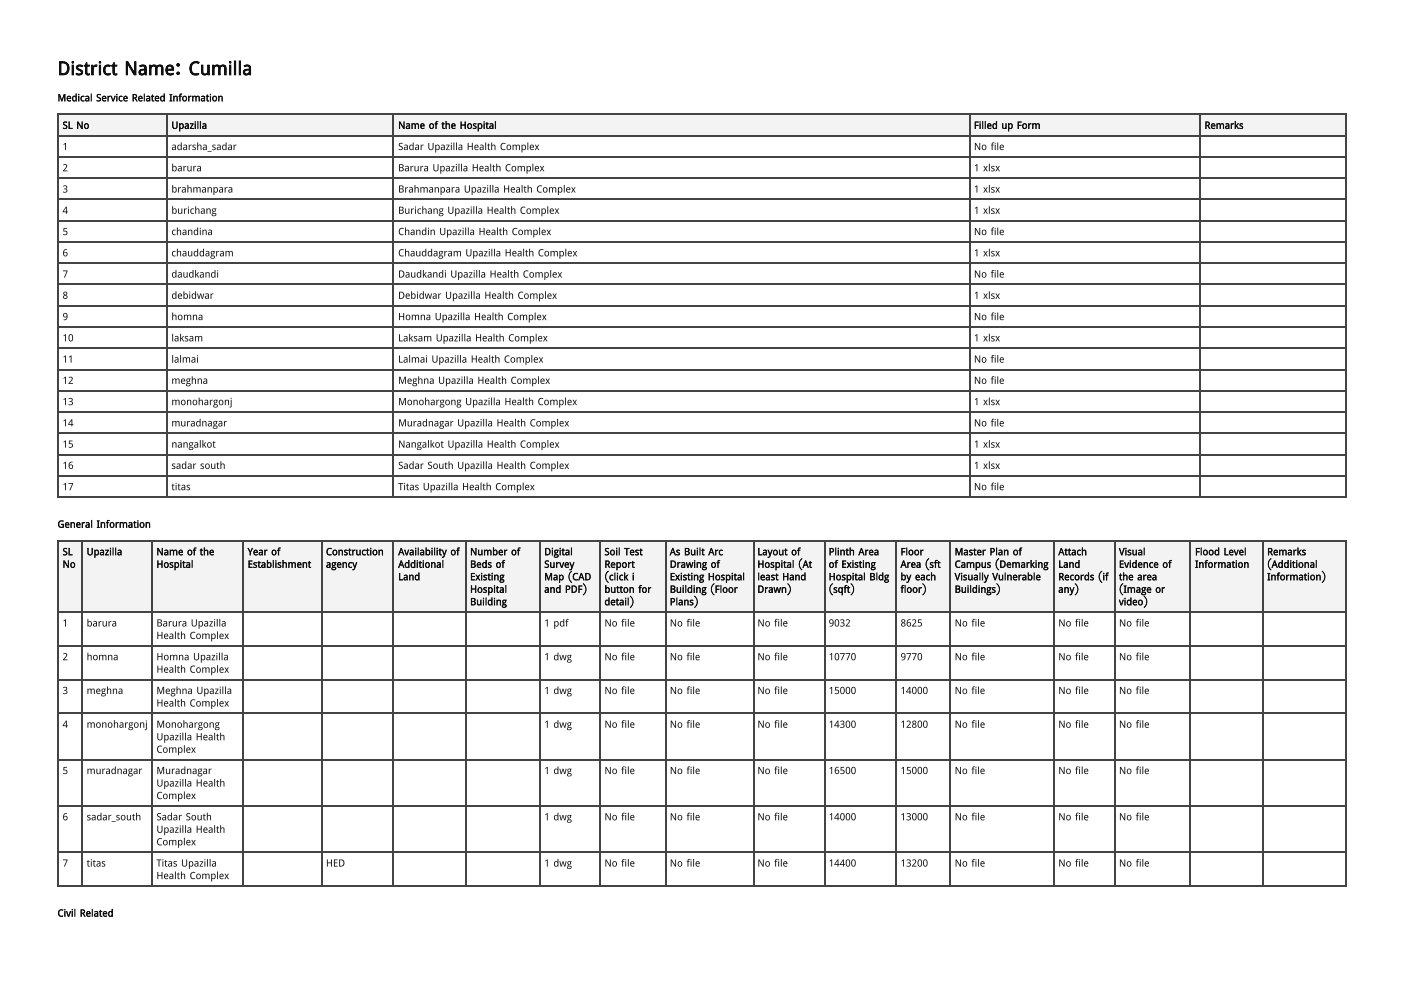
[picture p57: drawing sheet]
<svg xmlns="http://www.w3.org/2000/svg" width="297mm" height="210mm" viewBox="0 0 297 210" stroke-linecap="round" stroke-linejoin="round" font-family="sans-serif">
<defs><g id="words">
<text font-size="4" fill="#111" x="12.2" y="15.9">District Name: Cumilla</text>
<g font-size="2.1" fill="#111">
<text x="12.2" y="21.4">Medical Service Related Information</text>
<text x="13.2" y="27.3">SL No</text>
<text x="36.3" y="27.3">Upazilla</text>
<text x="84.2" y="27.3">Name of the Hospital</text>
<text x="206" y="27.3">Filled up Form</text>
<text x="254.8" y="27.3">Remarks</text>
<text x="13.2" y="31.7">1</text>
<text x="36.3" y="31.7">adarsha_sadar</text>
<text x="84.2" y="31.7">Sadar Upazilla Health Complex</text>
<text x="206" y="31.7">No file</text>
<text x="13.2" y="36.2">2</text>
<text x="13.2" y="40.7">3</text>
<text x="36.3" y="36.2">barura</text>
<text x="36.3" y="40.7">brahmanpara</text>
<text x="84.2" y="36.2">Barura Upazilla Health Complex</text>
<text x="84.2" y="40.7">Brahmanpara Upazilla Health Complex</text>
<text x="206" y="36.2">1 xlsx</text>
<text x="206" y="40.7">1 xlsx</text>
<text x="13.2" y="45.2">4</text>
<text x="36.3" y="45.2">burichang</text>
<text x="84.2" y="45.2">Burichang Upazilla Health Complex</text>
<text x="206" y="45.2">1 xlsx</text>
<text x="13.2" y="49.7">5</text>
<text x="36.3" y="49.7">chandina</text>
<text x="84.2" y="49.7">Chandin Upazilla Health Complex</text>
<text x="206" y="49.7">No file</text>
<text x="13.2" y="54.2">6</text>
<text x="13.2" y="58.7">7</text>
<text x="36.3" y="54.2">chauddagram</text>
<text x="36.3" y="58.7">daudkandi</text>
<text x="84.2" y="54.2">Chauddagram Upazilla Health Complex</text>
<text x="84.2" y="58.7">Daudkandi Upazilla Health Complex</text>
<text x="206" y="54.2">1 xlsx</text>
<text x="206" y="58.7">No file</text>
<text x="13.2" y="63.2">8</text>
<text x="36.3" y="63.2">debidwar</text>
<text x="84.2" y="63.2">Debidwar Upazilla Health Complex</text>
<text x="206" y="63.2">1 xlsx</text>
<text x="13.2" y="67.7">9</text>
<text x="36.3" y="67.7">homna</text>
<text x="84.2" y="67.7">Homna Upazilla Health Complex</text>
<text x="206" y="67.7">No file</text>
<text x="13.2" y="72.2">10</text>
<text x="13.2" y="76.7">11</text>
<text x="36.3" y="72.2">laksam</text>
<text x="36.3" y="76.7">lalmai</text>
<text x="84.2" y="72.2">Laksam Upazilla Health Complex</text>
<text x="84.2" y="76.7">Lalmai Upazilla Health Complex</text>
<text x="206" y="72.2">1 xlsx</text>
<text x="206" y="76.7">No file</text>
<text x="13.2" y="81.2">12</text>
<text x="36.3" y="81.2">meghna</text>
<text x="84.2" y="81.2">Meghna Upazilla Health Complex</text>
<text x="206" y="81.2">No file</text>
<text x="13.2" y="85.7">13</text>
<text x="36.3" y="85.7">monohargonj</text>
<text x="84.2" y="85.7">Monohargong Upazilla Health Complex</text>
<text x="206" y="85.7">1 xlsx</text>
<text x="13.2" y="90.2">14</text>
<text x="13.2" y="94.7">15</text>
<text x="36.3" y="90.2">muradnagar</text>
<text x="36.3" y="94.7">nangalkot</text>
<text x="84.2" y="90.2">Muradnagar Upazilla Health Complex</text>
<text x="84.2" y="94.7">Nangalkot Upazilla Health Complex</text>
<text x="206" y="90.2">No file</text>
<text x="206" y="94.7">1 xlsx</text>
<text x="13.2" y="99.2">16</text>
<text x="36.3" y="99.2">sadar south</text>
<text x="84.2" y="99.2">Sadar South Upazilla Health Complex</text>
<text x="206" y="99.2">1 xlsx</text>
<text x="13.2" y="103.7">17</text>
<text x="36.3" y="103.7">titas</text>
<text x="84.2" y="103.7">Titas Upazilla Health Complex</text>
<text x="206" y="103.7">No file</text>
<text x="12.2" y="111.7">General Information</text>
<text x="13.2" y="117.5">SL</text>
<text x="18.3" y="117.5">Upazilla</text>
<text x="33.1" y="117.5">Name of the</text>
<text x="52.4" y="117.5">Year of</text>
<text x="68.9" y="117.5">Construction</text>
<text x="84.2" y="117.5">Availability of</text>
<text x="99.4" y="117.5">Number of</text>
<text x="115.1" y="117.5">Digital</text>
<text x="127.9" y="117.5">Soil Test</text>
<text x="141.7" y="117.5">As Built Arc</text>
<text x="160.2" y="117.5">Layout of</text>
<text x="175.3" y="117.5">Plinth Area</text>
<text x="190.5" y="117.5">Floor</text>
<text x="202" y="117.5">Master Plan of</text>
<text x="223.9" y="117.5">Attach</text>
<text x="236.7" y="117.5">Visual</text>
<text x="252.8" y="117.5">Flood Level</text>
<text x="268.1" y="117.5">Remarks</text>
<text x="13.2" y="120.1">No</text>
<text x="33.1" y="120.1">Hospital</text>
<text x="52.4" y="120.1">Establishment</text>
<text x="68.9" y="120.1">agency</text>
<text x="84.2" y="120.1">Additional</text>
<text x="84.2" y="122.8">Land</text>
<text x="99.4" y="120.1">Beds of</text>
<text x="99.4" y="122.8">Existing</text>
<text x="99.4" y="125.4">Hospital</text>
<text x="115.1" y="120.1">Survey</text>
<text x="115.1" y="122.8">Map (CAD</text>
<text x="115.1" y="125.4">and PDF)</text>
<text x="127.9" y="120.1">Report</text>
<text x="127.9" y="122.8">(click i</text>
<text x="127.9" y="125.4">button for</text>
<text x="141.7" y="120.1">Drawing of</text>
<text x="141.7" y="122.8">Existing Hospital</text>
<text x="141.7" y="125.4">Building (Floor</text>
<text x="160.2" y="120.1">Hospital (At</text>
<text x="160.2" y="122.8">least Hand</text>
<text x="160.2" y="125.4">Drawn)</text>
<text x="175.3" y="120.1">of Existing</text>
<text x="175.3" y="122.8">Hospital Bldg</text>
<text x="175.3" y="125.4">(sqft)</text>
<text x="190.5" y="120.1">Area (sft</text>
<text x="190.5" y="122.8">by each</text>
<text x="190.5" y="125.4">floor)</text>
<text x="202" y="120.1">Campus (Demarking</text>
<text x="202" y="122.8">Visually Vulnerable</text>
<text x="202" y="125.4">Buildings)</text>
<text x="223.9" y="120.1">Land</text>
<text x="223.9" y="122.8">Records (if</text>
<text x="223.9" y="125.4">any)</text>
<text x="236.7" y="120.1">Evidence of</text>
<text x="236.7" y="122.8">the area</text>
<text x="236.7" y="125.4">(Image or</text>
<text x="252.8" y="120.1">Information</text>
<text x="268.1" y="120.1">(Additional</text>
<text x="268.1" y="122.8">Information)</text>
<text x="99.4" y="128.1">Building</text>
<text x="127.9" y="128.1">detail)</text>
<text x="141.7" y="128.1">Plans)</text>
<text x="236.7" y="128.1">video)</text>
<text x="13.2" y="132.6">1</text>
<text x="18.3" y="132.6">barura</text>
<text x="33.1" y="132.6">Barura Upazilla</text>
<text x="33.1" y="135.2">Health Complex</text>
<text x="115.1" y="132.6">1 pdf</text>
<text x="127.9" y="132.6">No file</text>
<text x="141.7" y="132.6">No file</text>
<text x="160.2" y="132.6">No file</text>
<text x="175.3" y="132.6">9032</text>
<text x="190.5" y="132.6">8625</text>
<text x="202" y="132.6">No file</text>
<text x="223.9" y="132.6">No file</text>
<text x="236.7" y="132.6">No file</text>
<text x="13.2" y="139.7">2</text>
<text x="18.3" y="139.7">homna</text>
<text x="33.1" y="139.7">Homna Upazilla</text>
<text x="33.1" y="142.3">Health Complex</text>
<text x="115.1" y="139.7">1 dwg</text>
<text x="127.9" y="139.7">No file</text>
<text x="141.7" y="139.7">No file</text>
<text x="160.2" y="139.7">No file</text>
<text x="175.3" y="139.7">10770</text>
<text x="190.5" y="139.7">9770</text>
<text x="202" y="139.7">No file</text>
<text x="223.9" y="139.7">No file</text>
<text x="236.7" y="139.7">No file</text>
<text x="13.2" y="146.8">3</text>
<text x="18.3" y="146.8">meghna</text>
<text x="33.1" y="146.8">Meghna Upazilla</text>
<text x="33.1" y="149.5">Health Complex</text>
<text x="115.1" y="146.8">1 dwg</text>
<text x="127.9" y="146.8">No file</text>
<text x="141.7" y="146.8">No file</text>
<text x="160.2" y="146.8">No file</text>
<text x="175.3" y="146.8">15000</text>
<text x="190.5" y="146.8">14000</text>
<text x="202" y="146.8">No file</text>
<text x="223.9" y="146.8">No file</text>
<text x="236.7" y="146.8">No file</text>
<text x="13.2" y="154">4</text>
<text x="18.3" y="154">monohargonj</text>
<text x="33.1" y="154">Monohargong</text>
<text x="115.1" y="154">1 dwg</text>
<text x="127.9" y="154">No file</text>
<text x="141.7" y="154">No file</text>
<text x="160.2" y="154">No file</text>
<text x="175.3" y="154">14300</text>
<text x="190.5" y="154">12800</text>
<text x="202" y="154">No file</text>
<text x="223.9" y="154">No file</text>
<text x="236.7" y="154">No file</text>
<text x="33.1" y="156.6">Upazilla Health</text>
<text x="33.1" y="159.3">Complex</text>
<text x="13.2" y="163.8">5</text>
<text x="18.3" y="163.8">muradnagar</text>
<text x="33.1" y="163.8">Muradnagar</text>
<text x="33.1" y="166.4">Upazilla Health</text>
<text x="115.1" y="163.8">1 dwg</text>
<text x="127.9" y="163.8">No file</text>
<text x="141.7" y="163.8">No file</text>
<text x="160.2" y="163.8">No file</text>
<text x="175.3" y="163.8">16500</text>
<text x="190.5" y="163.8">15000</text>
<text x="202" y="163.8">No file</text>
<text x="223.9" y="163.8">No file</text>
<text x="236.7" y="163.8">No file</text>
<text x="13.2" y="173.6">6</text>
<text x="18.3" y="173.6">sadar_south</text>
<text x="33.1" y="169.1">Complex</text>
<text x="33.1" y="173.6">Sadar South</text>
<text x="115.1" y="173.6">1 dwg</text>
<text x="127.9" y="173.6">No file</text>
<text x="141.7" y="173.6">No file</text>
<text x="160.2" y="173.6">No file</text>
<text x="175.3" y="173.6">14000</text>
<text x="190.5" y="173.6">13000</text>
<text x="202" y="173.6">No file</text>
<text x="223.9" y="173.6">No file</text>
<text x="236.7" y="173.6">No file</text>
<text x="33.1" y="176.2">Upazilla Health</text>
<text x="33.1" y="178.9">Complex</text>
<text x="13.2" y="183.4">7</text>
<text x="18.3" y="183.4">titas</text>
<text x="33.1" y="183.4">Titas Upazilla</text>
<text x="68.9" y="183.4">HED</text>
<text x="115.1" y="183.4">1 dwg</text>
<text x="127.9" y="183.4">No file</text>
<text x="141.7" y="183.4">No file</text>
<text x="160.2" y="183.4">No file</text>
<text x="175.3" y="183.4">14400</text>
<text x="190.5" y="183.4">13200</text>
<text x="202" y="183.4">No file</text>
<text x="223.9" y="183.4">No file</text>
<text x="236.7" y="183.4">No file</text>
<text x="33.1" y="186">Health Complex</text>
<text x="12.2" y="193.9">Civil Related</text>
</g>
</g></defs>
<g fill="#eef4fb">
<path d="M12.4 24.3h23.1v4.5h-23.1z"/>
<path d="M35.5 24.3h47.8v4.5h-47.8z"/>
<path d="M83.3 24.3h121.8v4.5h-121.8z"/>
<path d="M205.1 24.3h48.9v4.5h-48.9z"/>
<path d="M254 24.3h31v4.5h-31z"/>
</g>
<g fill="none" stroke="#444" stroke-width=".26">
<path d="M12.2 24.2h272.8M12.2 28.7h272.8M12.2 33.2h272.8M12.2 37.7h272.8M12.3 24.1v81.2M35.3 24.1v81.2M83.2 24.1v81.2M205.2 24.1v81.2M253.9 24.1v81.2M284.8 24.1v81.2M12.2 42.2h272.8M12.2 46.7h272.8"/>
<path d="M12.2 51.2h272.8M12.2 55.7h272.8M12.2 60.2h272.8M12.2 64.7h272.8M12.2 69.2h272.8M12.2 73.7h272.8M12.2 78.2h272.8M12.2 82.7h272.8M12.2 87.2h272.8M12.2 91.7h272.8M12.2 96.2h272.8M12.2 100.7h272.8"/>
<path d="M12.2 105.2h272.8"/>
</g>
<g fill="#eef4fb">
<path d="M12.4 114.6h5.1v15h-5.1z"/>
<path d="M17.5 114.6h14.8v15h-14.8z"/>
<path d="M32.3 114.6h19.3v15h-19.3z"/>
<path d="M51.6 114.6h16.4v15h-16.4z"/>
<path d="M68 114.6h15.3v15h-15.3z"/>
<path d="M83.3 114.6h15.1v15h-15.1z"/>
<path d="M98.4 114.6h15.9v15h-15.9z"/>
<path d="M114.3 114.6h12.7v15h-12.7z"/>
<path d="M127 114.6h13.8v15h-13.8z"/>
<path d="M140.8 114.6h18.5v15h-18.5z"/>
<path d="M159.3 114.6h15.1v15h-15.1z"/>
<path d="M174.4 114.6h15.3v15h-15.3z"/>
<path d="M189.7 114.6h11.4v15h-11.4z"/>
<path d="M201.1 114.6h21.9v15h-21.9z"/>
<path d="M223 114.6h12.7v15h-12.7z"/>
<path d="M235.7 114.6h16.2v15h-16.2z"/>
<path d="M251.9 114.6h15.3v15h-15.3z"/>
<path d="M267.2 114.6h17.8v15h-17.8z"/>
</g>
<g fill="none" stroke="#444" stroke-width=".26">
<path d="M12.2 114.4h272.8M12.3 114.3v73.3M17.3 114.3v73.3M32.1 114.3v73.3M51.5 114.3v73.3M68.1 114.3v73.3M83.2 114.3v73.3M98.6 114.3v73.3M114.2 114.3v73.3M126.9 114.3v73.3M140.9 114.3v73.3M159.4 114.3v73.3"/>
<path d="M174.5 114.3v73.3M189.6 114.3v73.3M201 114.3v73.3M222.9 114.3v73.3M235.9 114.3v73.3M251.8 114.3v73.3M267.1 114.3v73.3M284.8 114.3v73.3M12.2 129.5h272.8M12.2 136.7h272.8M12.2 143.8h272.8M12.2 150.9h272.8"/>
<path d="M12.2 160.7h272.8M12.2 170.5h272.8M12.2 180.3h272.8M12.2 187.5h272.8"/>
</g>
<use href="#words"/>
</svg>
